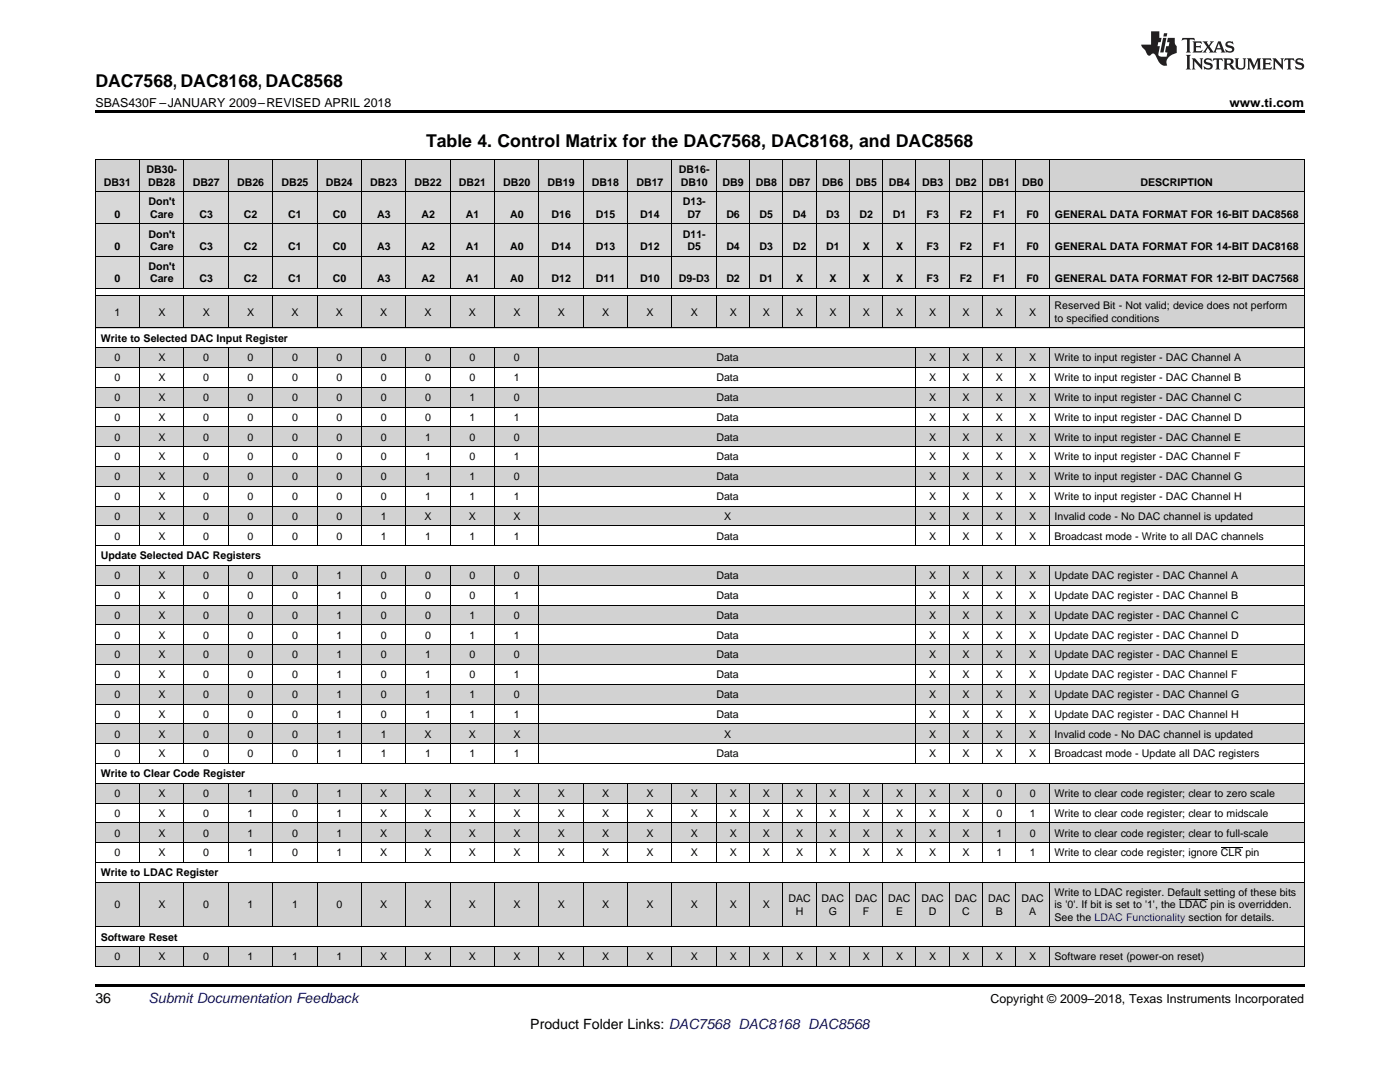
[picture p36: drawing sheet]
<svg xmlns="http://www.w3.org/2000/svg" width="279mm" height="216mm" viewBox="0 0 279 216" stroke-linecap="round" stroke-linejoin="round" font-family="sans-serif">
<defs><g id="words">
<g font-size="3.5">
<text x="19" y="17.3">DAC7568, DAC8168, DAC8568</text>
<text x="85" y="29.4">Table 4. Control Matrix for the DAC7568, DAC8168, and DAC8568</text>
</g>
<g font-size="2.8">
<text x="19" y="200.1">36</text>
<text x="105.8" y="205.4">Product Folder Links: DAC7568 DAC8168 DAC8568</text>
</g>
<text font-size="2.8" fill="#0000c8" x="29.6" y="200.1">Submit Documentation Feedback</text>
<g font-size="2.5">
<text x="19" y="21.4">SBAS430F –JANUARY 2009–REVISED APRIL 2018</text>
<text x="245.4" y="21.4">www.ti.com</text>
<text x="197.7" y="200.1">Copyright © 2009–2018, Texas Instruments Incorporated</text>
</g>
<g font-size="2.1">
<text x="29.2" y="34.6">DB30-</text>
<text x="135.5" y="34.6">DB16-</text>
<text x="20.7" y="37">DB31</text>
<text x="29.6" y="37">DB28</text>
<text x="29.7" y="41">Don't</text>
<text x="38.5" y="37">DB27</text>
<text x="47.3" y="37">DB26</text>
<text x="56.2" y="37">DB25</text>
<text x="65" y="37">DB24</text>
<text x="73.9" y="37">DB23</text>
<text x="82.7" y="37">DB22</text>
<text x="91.6" y="37">DB21</text>
<text x="100.4" y="37">DB20</text>
<text x="109.3" y="37">DB19</text>
<text x="118.1" y="37">DB18</text>
<text x="127" y="37">DB17</text>
<text x="135.9" y="37">DB10</text>
<text x="136.3" y="41">D13-</text>
<text x="144.2" y="37">DB9</text>
<text x="150.8" y="37">DB8</text>
<text x="157.5" y="37">DB7</text>
<text x="164.1" y="37">DB6</text>
<text x="170.8" y="37">DB5</text>
<text x="177.4" y="37">DB4</text>
<text x="184" y="37">DB3</text>
<text x="190.7" y="37">DB2</text>
<text x="197.3" y="37">DB1</text>
<text x="204" y="37">DB0</text>
<text x="227.6" y="37">DESCRIPTION</text>
<text x="22.9" y="43.5">0</text>
<text x="29.7" y="47.4">Don't</text>
<text x="30" y="43.5">Care</text>
<text x="39.8" y="43.5">C3</text>
<text x="48.7" y="43.5">C2</text>
<text x="57.5" y="43.5">C1</text>
<text x="66.4" y="43.5">C0</text>
<text x="75.2" y="43.5">A3</text>
<text x="84.1" y="43.5">A2</text>
<text x="93" y="43.5">A1</text>
<text x="101.8" y="43.5">A0</text>
<text x="110.1" y="43.5">D16</text>
<text x="118.9" y="43.5">D15</text>
<text x="127.8" y="43.5">D14</text>
<text x="136.3" y="47.4">D11-</text>
<text x="137.2" y="43.5">D7</text>
<text x="145" y="43.5">D6</text>
<text x="151.6" y="43.5">D5</text>
<text x="158.2" y="43.5">D4</text>
<text x="164.9" y="43.5">D3</text>
<text x="171.5" y="43.5">D2</text>
<text x="178.2" y="43.5">D1</text>
<text x="184.9" y="43.5">F3</text>
<text x="191.6" y="43.5">F2</text>
<text x="198.2" y="43.5">F1</text>
<text x="204.9" y="43.5">F0</text>
<text x="210.5" y="43.5">GENERAL DATA FORMAT FOR 16-BIT DAC8568</text>
<text x="22.9" y="49.9">0</text>
<text x="29.7" y="53.8">Don't</text>
<text x="30" y="49.9">Care</text>
<text x="39.8" y="49.9">C3</text>
<text x="48.7" y="49.9">C2</text>
<text x="57.5" y="49.9">C1</text>
<text x="66.4" y="49.9">C0</text>
<text x="75.2" y="49.9">A3</text>
<text x="84.1" y="49.9">A2</text>
<text x="93" y="49.9">A1</text>
<text x="101.8" y="49.9">A0</text>
<text x="110.1" y="49.9">D14</text>
<text x="118.9" y="49.9">D13</text>
<text x="127.8" y="49.9">D12</text>
<text x="137.2" y="49.9">D5</text>
<text x="145" y="49.9">D4</text>
<text x="151.6" y="49.9">D3</text>
<text x="158.2" y="49.9">D2</text>
<text x="164.9" y="49.9">D1</text>
<text x="172.2" y="49.9">X</text>
<text x="178.8" y="49.9">X</text>
<text x="184.9" y="49.9">F3</text>
<text x="191.6" y="49.9">F2</text>
<text x="198.2" y="49.9">F1</text>
<text x="204.9" y="49.9">F0</text>
<text x="210.5" y="49.9">GENERAL DATA FORMAT FOR 14-BIT DAC8168</text>
<text x="22.9" y="56.3">0</text>
<text x="30" y="56.3">Care</text>
<text x="39.8" y="56.3">C3</text>
<text x="48.7" y="56.3">C2</text>
<text x="57.5" y="56.3">C1</text>
<text x="66.4" y="56.3">C0</text>
<text x="75.2" y="56.3">A3</text>
<text x="84.1" y="56.3">A2</text>
<text x="93" y="56.3">A1</text>
<text x="101.8" y="56.3">A0</text>
<text x="110.1" y="56.3">D12</text>
<text x="118.9" y="56.3">D11</text>
<text x="127.8" y="56.3">D10</text>
<text x="135.5" y="56.3">D9-D3</text>
<text x="145" y="56.3">D2</text>
<text x="151.6" y="56.3">D1</text>
<text x="158.9" y="56.3">X</text>
<text x="165.5" y="56.3">X</text>
<text x="172.2" y="56.3">X</text>
<text x="178.8" y="56.3">X</text>
<text x="184.9" y="56.3">F3</text>
<text x="191.6" y="56.3">F2</text>
<text x="198.2" y="56.3">F1</text>
<text x="204.9" y="56.3">F0</text>
<text x="210.5" y="56.3">GENERAL DATA FORMAT FOR 12-BIT DAC7568</text>
<text x="22.9" y="63">1</text>
<text x="31.6" y="63">X</text>
<text x="40.5" y="63">X</text>
<text x="49.3" y="63">X</text>
<text x="58.2" y="63">X</text>
<text x="67" y="63">X</text>
<text x="75.9" y="63">X</text>
<text x="84.7" y="63">X</text>
<text x="93.6" y="63">X</text>
<text x="102.4" y="63">X</text>
<text x="111.3" y="63">X</text>
<text x="120.2" y="63">X</text>
<text x="129" y="63">X</text>
<text x="137.9" y="63">X</text>
<text x="145.6" y="63">X</text>
<text x="152.3" y="63">X</text>
<text x="158.9" y="63">X</text>
<text x="165.5" y="63">X</text>
<text x="172.2" y="63">X</text>
<text x="178.8" y="63">X</text>
<text x="185.5" y="63">X</text>
<text x="192.1" y="63">X</text>
<text x="198.8" y="63">X</text>
<text x="205.4" y="63">X</text>
<text x="210.5" y="61.7">Reserved Bit - Not valid; device does not perform</text>
<text x="210.5" y="64.2">to specified conditions</text>
<text x="20.1" y="68.2">Write to Selected DAC Input Register</text>
<text x="22.9" y="72.1">0</text>
<text x="22.9" y="76.1">0</text>
<text x="31.6" y="72.1">X</text>
<text x="31.6" y="76.1">X</text>
<text x="40.6" y="72.1">0</text>
<text x="40.6" y="76.1">0</text>
<text x="49.4" y="72.1">0</text>
<text x="49.4" y="76.1">0</text>
<text x="58.3" y="72.1">0</text>
<text x="58.3" y="76.1">0</text>
<text x="67.1" y="72.1">0</text>
<text x="67.1" y="76.1">0</text>
<text x="76" y="72.1">0</text>
<text x="76" y="76.1">0</text>
<text x="84.8" y="72.1">0</text>
<text x="84.8" y="76.1">0</text>
<text x="93.7" y="72.1">0</text>
<text x="93.7" y="76.1">0</text>
<text x="102.6" y="72.1">0</text>
<text x="102.6" y="76.1">1</text>
<text x="143" y="72.1">Data</text>
<text x="143" y="76.1">Data</text>
<text x="185.5" y="72.1">X</text>
<text x="185.5" y="76.1">X</text>
<text x="192.1" y="72.1">X</text>
<text x="192.1" y="76.1">X</text>
<text x="198.8" y="72.1">X</text>
<text x="198.8" y="76.1">X</text>
<text x="205.4" y="72.1">X</text>
<text x="205.4" y="76.1">X</text>
<text x="210.5" y="72.1">Write to input register - DAC Channel A</text>
<text x="210.5" y="76.1">Write to input register - DAC Channel B</text>
<text x="22.9" y="80">0</text>
<text x="22.9" y="84">0</text>
<text x="31.6" y="80">X</text>
<text x="31.6" y="84">X</text>
<text x="40.6" y="80">0</text>
<text x="40.6" y="84">0</text>
<text x="49.4" y="80">0</text>
<text x="49.4" y="84">0</text>
<text x="58.3" y="80">0</text>
<text x="58.3" y="84">0</text>
<text x="67.1" y="80">0</text>
<text x="67.1" y="84">0</text>
<text x="76" y="80">0</text>
<text x="76" y="84">0</text>
<text x="84.8" y="80">0</text>
<text x="84.8" y="84">0</text>
<text x="93.7" y="80">1</text>
<text x="93.7" y="84">1</text>
<text x="102.6" y="80">0</text>
<text x="102.6" y="84">1</text>
<text x="143" y="80">Data</text>
<text x="143" y="84">Data</text>
<text x="185.5" y="80">X</text>
<text x="185.5" y="84">X</text>
<text x="192.1" y="80">X</text>
<text x="192.1" y="84">X</text>
<text x="198.8" y="80">X</text>
<text x="198.8" y="84">X</text>
<text x="205.4" y="80">X</text>
<text x="205.4" y="84">X</text>
<text x="210.5" y="80">Write to input register - DAC Channel C</text>
<text x="210.5" y="84">Write to input register - DAC Channel D</text>
<text x="22.9" y="87.9">0</text>
<text x="31.6" y="87.9">X</text>
<text x="40.6" y="87.9">0</text>
<text x="49.4" y="87.9">0</text>
<text x="58.3" y="87.9">0</text>
<text x="67.1" y="87.9">0</text>
<text x="76" y="87.9">0</text>
<text x="84.8" y="87.9">1</text>
<text x="93.7" y="87.9">0</text>
<text x="102.6" y="87.9">0</text>
<text x="143" y="87.9">Data</text>
<text x="185.5" y="87.9">X</text>
<text x="192.1" y="87.9">X</text>
<text x="198.8" y="87.9">X</text>
<text x="205.4" y="87.9">X</text>
<text x="210.5" y="87.9">Write to input register - DAC Channel E</text>
<text x="22.9" y="91.9">0</text>
<text x="22.9" y="95.8">0</text>
<text x="31.6" y="91.9">X</text>
<text x="31.6" y="95.8">X</text>
<text x="40.6" y="91.9">0</text>
<text x="40.6" y="95.8">0</text>
<text x="49.4" y="91.9">0</text>
<text x="49.4" y="95.8">0</text>
<text x="58.3" y="91.9">0</text>
<text x="58.3" y="95.8">0</text>
<text x="67.1" y="91.9">0</text>
<text x="67.1" y="95.8">0</text>
<text x="76" y="91.9">0</text>
<text x="76" y="95.8">0</text>
<text x="84.8" y="91.9">1</text>
<text x="84.8" y="95.8">1</text>
<text x="93.7" y="91.9">0</text>
<text x="93.7" y="95.8">1</text>
<text x="102.6" y="91.9">1</text>
<text x="102.6" y="95.8">0</text>
<text x="143" y="91.9">Data</text>
<text x="143" y="95.8">Data</text>
<text x="185.5" y="91.9">X</text>
<text x="185.5" y="95.8">X</text>
<text x="192.1" y="91.9">X</text>
<text x="192.1" y="95.8">X</text>
<text x="198.8" y="91.9">X</text>
<text x="198.8" y="95.8">X</text>
<text x="205.4" y="91.9">X</text>
<text x="205.4" y="95.8">X</text>
<text x="210.5" y="91.9">Write to input register - DAC Channel F</text>
<text x="210.5" y="95.8">Write to input register - DAC Channel G</text>
<text x="22.9" y="99.8">0</text>
<text x="31.6" y="99.8">X</text>
<text x="40.6" y="99.8">0</text>
<text x="49.4" y="99.8">0</text>
<text x="58.3" y="99.8">0</text>
<text x="67.1" y="99.8">0</text>
<text x="76" y="99.8">0</text>
<text x="84.8" y="99.8">1</text>
<text x="93.7" y="99.8">1</text>
<text x="102.6" y="99.8">1</text>
<text x="143" y="99.8">Data</text>
<text x="185.5" y="99.8">X</text>
<text x="192.1" y="99.8">X</text>
<text x="198.8" y="99.8">X</text>
<text x="205.4" y="99.8">X</text>
<text x="210.5" y="99.8">Write to input register - DAC Channel H</text>
<text x="22.9" y="103.7">0</text>
<text x="22.9" y="107.7">0</text>
<text x="31.6" y="103.7">X</text>
<text x="31.6" y="107.7">X</text>
<text x="40.6" y="103.7">0</text>
<text x="40.6" y="107.7">0</text>
<text x="49.4" y="103.7">0</text>
<text x="49.4" y="107.7">0</text>
<text x="58.3" y="103.7">0</text>
<text x="58.3" y="107.7">0</text>
<text x="67.1" y="103.7">0</text>
<text x="67.1" y="107.7">0</text>
<text x="76" y="103.7">1</text>
<text x="76" y="107.7">1</text>
<text x="84.7" y="103.7">X</text>
<text x="84.8" y="107.7">1</text>
<text x="93.6" y="103.7">X</text>
<text x="93.7" y="107.7">1</text>
<text x="102.4" y="103.7">X</text>
<text x="102.6" y="107.7">1</text>
<text x="143" y="107.7">Data</text>
<text x="144.5" y="103.7">X</text>
<text x="185.5" y="103.7">X</text>
<text x="185.5" y="107.7">X</text>
<text x="192.1" y="103.7">X</text>
<text x="192.1" y="107.7">X</text>
<text x="198.8" y="103.7">X</text>
<text x="198.8" y="107.7">X</text>
<text x="205.4" y="103.7">X</text>
<text x="205.4" y="107.7">X</text>
<text x="210.5" y="103.7">Invalid code - No DAC channel is updated</text>
<text x="210.5" y="107.7">Broadcast mode - Write to all DAC channels</text>
<text x="20.1" y="111.6">Update Selected DAC Registers</text>
<text x="22.9" y="115.6">0</text>
<text x="22.9" y="119.5">0</text>
<text x="31.6" y="115.6">X</text>
<text x="31.6" y="119.5">X</text>
<text x="40.6" y="115.6">0</text>
<text x="40.6" y="119.5">0</text>
<text x="49.4" y="115.6">0</text>
<text x="49.4" y="119.5">0</text>
<text x="58.3" y="115.6">0</text>
<text x="58.3" y="119.5">0</text>
<text x="67.1" y="115.6">1</text>
<text x="67.1" y="119.5">1</text>
<text x="76" y="115.6">0</text>
<text x="76" y="119.5">0</text>
<text x="84.8" y="115.6">0</text>
<text x="84.8" y="119.5">0</text>
<text x="93.7" y="115.6">0</text>
<text x="93.7" y="119.5">0</text>
<text x="102.6" y="115.6">0</text>
<text x="102.6" y="119.5">1</text>
<text x="143" y="115.6">Data</text>
<text x="143" y="119.5">Data</text>
<text x="185.5" y="115.6">X</text>
<text x="185.5" y="119.5">X</text>
<text x="192.1" y="115.6">X</text>
<text x="192.1" y="119.5">X</text>
<text x="198.8" y="115.6">X</text>
<text x="198.8" y="119.5">X</text>
<text x="205.4" y="115.6">X</text>
<text x="205.4" y="119.5">X</text>
<text x="210.5" y="115.6">Update DAC register - DAC Channel A</text>
<text x="210.5" y="119.5">Update DAC register - DAC Channel B</text>
<text x="22.9" y="123.5">0</text>
<text x="31.6" y="123.5">X</text>
<text x="40.6" y="123.5">0</text>
<text x="49.4" y="123.5">0</text>
<text x="58.3" y="123.5">0</text>
<text x="67.1" y="123.5">1</text>
<text x="76" y="123.5">0</text>
<text x="84.8" y="123.5">0</text>
<text x="93.7" y="123.5">1</text>
<text x="102.6" y="123.5">0</text>
<text x="143" y="123.5">Data</text>
<text x="185.5" y="123.5">X</text>
<text x="192.1" y="123.5">X</text>
<text x="198.8" y="123.5">X</text>
<text x="205.4" y="123.5">X</text>
<text x="210.5" y="123.5">Update DAC register - DAC Channel C</text>
<text x="22.9" y="127.4">0</text>
<text x="22.9" y="131.4">0</text>
<text x="31.6" y="127.4">X</text>
<text x="31.6" y="131.4">X</text>
<text x="40.6" y="127.4">0</text>
<text x="40.6" y="131.4">0</text>
<text x="49.4" y="127.4">0</text>
<text x="49.4" y="131.4">0</text>
<text x="58.3" y="127.4">0</text>
<text x="58.3" y="131.4">0</text>
<text x="67.1" y="127.4">1</text>
<text x="67.1" y="131.4">1</text>
<text x="76" y="127.4">0</text>
<text x="76" y="131.4">0</text>
<text x="84.8" y="127.4">0</text>
<text x="84.8" y="131.4">1</text>
<text x="93.7" y="127.4">1</text>
<text x="93.7" y="131.4">0</text>
<text x="102.6" y="127.4">1</text>
<text x="102.6" y="131.4">0</text>
<text x="143" y="127.4">Data</text>
<text x="143" y="131.4">Data</text>
<text x="185.5" y="127.4">X</text>
<text x="185.5" y="131.4">X</text>
<text x="192.1" y="127.4">X</text>
<text x="192.1" y="131.4">X</text>
<text x="198.8" y="127.4">X</text>
<text x="198.8" y="131.4">X</text>
<text x="205.4" y="127.4">X</text>
<text x="205.4" y="131.4">X</text>
<text x="210.5" y="127.4">Update DAC register - DAC Channel D</text>
<text x="210.5" y="131.4">Update DAC register - DAC Channel E</text>
<text x="22.9" y="135.3">0</text>
<text x="31.6" y="135.3">X</text>
<text x="40.6" y="135.3">0</text>
<text x="49.4" y="135.3">0</text>
<text x="58.3" y="135.3">0</text>
<text x="67.1" y="135.3">1</text>
<text x="76" y="135.3">0</text>
<text x="84.8" y="135.3">1</text>
<text x="93.7" y="135.3">0</text>
<text x="102.6" y="135.3">1</text>
<text x="143" y="135.3">Data</text>
<text x="185.5" y="135.3">X</text>
<text x="192.1" y="135.3">X</text>
<text x="198.8" y="135.3">X</text>
<text x="205.4" y="135.3">X</text>
<text x="210.5" y="135.3">Update DAC register - DAC Channel F</text>
<text x="22.9" y="139.3">0</text>
<text x="22.9" y="143.2">0</text>
<text x="31.6" y="139.3">X</text>
<text x="31.6" y="143.2">X</text>
<text x="40.6" y="139.3">0</text>
<text x="40.6" y="143.2">0</text>
<text x="49.4" y="139.3">0</text>
<text x="49.4" y="143.2">0</text>
<text x="58.3" y="139.3">0</text>
<text x="58.3" y="143.2">0</text>
<text x="67.1" y="139.3">1</text>
<text x="67.1" y="143.2">1</text>
<text x="76" y="139.3">0</text>
<text x="76" y="143.2">0</text>
<text x="84.8" y="139.3">1</text>
<text x="84.8" y="143.2">1</text>
<text x="93.7" y="139.3">1</text>
<text x="93.7" y="143.2">1</text>
<text x="102.6" y="139.3">0</text>
<text x="102.6" y="143.2">1</text>
<text x="143" y="139.3">Data</text>
<text x="143" y="143.2">Data</text>
<text x="185.5" y="139.3">X</text>
<text x="185.5" y="143.2">X</text>
<text x="192.1" y="139.3">X</text>
<text x="192.1" y="143.2">X</text>
<text x="198.8" y="139.3">X</text>
<text x="198.8" y="143.2">X</text>
<text x="205.4" y="139.3">X</text>
<text x="205.4" y="143.2">X</text>
<text x="210.5" y="139.3">Update DAC register - DAC Channel G</text>
<text x="210.5" y="143.2">Update DAC register - DAC Channel H</text>
<text x="22.9" y="147.2">0</text>
<text x="31.6" y="147.2">X</text>
<text x="40.6" y="147.2">0</text>
<text x="49.4" y="147.2">0</text>
<text x="58.3" y="147.2">0</text>
<text x="67.1" y="147.2">1</text>
<text x="76" y="147.2">1</text>
<text x="84.7" y="147.2">X</text>
<text x="93.6" y="147.2">X</text>
<text x="102.4" y="147.2">X</text>
<text x="144.5" y="147.2">X</text>
<text x="185.5" y="147.2">X</text>
<text x="192.1" y="147.2">X</text>
<text x="198.8" y="147.2">X</text>
<text x="205.4" y="147.2">X</text>
<text x="210.5" y="147.2">Invalid code - No DAC channel is updated</text>
<text x="20.1" y="155.1">Write to Clear Code Register</text>
<text x="22.9" y="151.1">0</text>
<text x="31.6" y="151.1">X</text>
<text x="40.6" y="151.1">0</text>
<text x="49.4" y="151.1">0</text>
<text x="58.3" y="151.1">0</text>
<text x="67.1" y="151.1">1</text>
<text x="76" y="151.1">1</text>
<text x="84.8" y="151.1">1</text>
<text x="93.7" y="151.1">1</text>
<text x="102.6" y="151.1">1</text>
<text x="143" y="151.1">Data</text>
<text x="185.5" y="151.1">X</text>
<text x="192.1" y="151.1">X</text>
<text x="198.8" y="151.1">X</text>
<text x="205.4" y="151.1">X</text>
<text x="210.5" y="151.1">Broadcast mode - Update all DAC registers</text>
<text x="22.9" y="159">0</text>
<text x="31.6" y="159">X</text>
<text x="40.6" y="159">0</text>
<text x="49.4" y="159">1</text>
<text x="58.3" y="159">0</text>
<text x="67.1" y="159">1</text>
<text x="75.9" y="159">X</text>
<text x="84.7" y="159">X</text>
<text x="93.6" y="159">X</text>
<text x="102.4" y="159">X</text>
<text x="111.3" y="159">X</text>
<text x="120.2" y="159">X</text>
<text x="129" y="159">X</text>
<text x="137.9" y="159">X</text>
<text x="145.6" y="159">X</text>
<text x="152.3" y="159">X</text>
<text x="158.9" y="159">X</text>
<text x="165.5" y="159">X</text>
<text x="172.2" y="159">X</text>
<text x="178.8" y="159">X</text>
<text x="185.5" y="159">X</text>
<text x="192.1" y="159">X</text>
<text x="198.9" y="159">0</text>
<text x="205.5" y="159">0</text>
<text x="210.5" y="159">Write to clear code register; clear to zero scale</text>
<text x="22.9" y="163">0</text>
<text x="22.9" y="166.9">0</text>
<text x="31.6" y="163">X</text>
<text x="31.6" y="166.9">X</text>
<text x="40.6" y="163">0</text>
<text x="40.6" y="166.9">0</text>
<text x="49.4" y="163">1</text>
<text x="49.4" y="166.9">1</text>
<text x="58.3" y="163">0</text>
<text x="58.3" y="166.9">0</text>
<text x="67.1" y="163">1</text>
<text x="67.1" y="166.9">1</text>
<text x="75.9" y="163">X</text>
<text x="75.9" y="166.9">X</text>
<text x="84.7" y="163">X</text>
<text x="84.7" y="166.9">X</text>
<text x="93.6" y="163">X</text>
<text x="93.6" y="166.9">X</text>
<text x="102.4" y="163">X</text>
<text x="102.4" y="166.9">X</text>
<text x="111.3" y="163">X</text>
<text x="111.3" y="166.9">X</text>
<text x="120.2" y="163">X</text>
<text x="120.2" y="166.9">X</text>
<text x="129" y="163">X</text>
<text x="129" y="166.9">X</text>
<text x="137.9" y="163">X</text>
<text x="137.9" y="166.9">X</text>
<text x="145.6" y="163">X</text>
<text x="145.6" y="166.9">X</text>
<text x="152.3" y="163">X</text>
<text x="152.3" y="166.9">X</text>
<text x="158.9" y="163">X</text>
<text x="158.9" y="166.9">X</text>
<text x="165.5" y="163">X</text>
<text x="165.5" y="166.9">X</text>
<text x="172.2" y="163">X</text>
<text x="172.2" y="166.9">X</text>
<text x="178.8" y="163">X</text>
<text x="178.8" y="166.9">X</text>
<text x="185.5" y="163">X</text>
<text x="185.5" y="166.9">X</text>
<text x="192.1" y="163">X</text>
<text x="192.1" y="166.9">X</text>
<text x="198.9" y="163">0</text>
<text x="198.9" y="166.9">1</text>
<text x="205.5" y="163">1</text>
<text x="205.5" y="166.9">0</text>
<text x="210.5" y="163">Write to clear code register; clear to midscale</text>
<text x="210.5" y="166.9">Write to clear code register; clear to full-scale</text>
<text x="22.9" y="170.9">0</text>
<text x="31.6" y="170.9">X</text>
<text x="40.6" y="170.9">0</text>
<text x="49.4" y="170.9">1</text>
<text x="58.3" y="170.9">0</text>
<text x="67.1" y="170.9">1</text>
<text x="75.9" y="170.9">X</text>
<text x="84.7" y="170.9">X</text>
<text x="93.6" y="170.9">X</text>
<text x="102.4" y="170.9">X</text>
<text x="111.3" y="170.9">X</text>
<text x="120.2" y="170.9">X</text>
<text x="129" y="170.9">X</text>
<text x="137.9" y="170.9">X</text>
<text x="145.6" y="170.9">X</text>
<text x="152.3" y="170.9">X</text>
<text x="158.9" y="170.9">X</text>
<text x="165.5" y="170.9">X</text>
<text x="172.2" y="170.9">X</text>
<text x="178.8" y="170.9">X</text>
<text x="185.5" y="170.9">X</text>
<text x="192.1" y="170.9">X</text>
<text x="198.9" y="170.9">1</text>
<text x="205.5" y="170.9">1</text>
<text x="210.5" y="170.9">Write to clear code register; ignore CLR pin</text>
<text x="20.1" y="174.8">Write to LDAC Register</text>
<text x="210.5" y="178.8">Write to LDAC register. Default setting of these bits</text>
<text x="22.9" y="181.3">0</text>
<text x="31.6" y="181.3">X</text>
<text x="40.6" y="181.3">0</text>
<text x="49.4" y="181.3">1</text>
<text x="58.3" y="181.3">1</text>
<text x="67.1" y="181.3">0</text>
<text x="75.9" y="181.3">X</text>
<text x="84.7" y="181.3">X</text>
<text x="93.6" y="181.3">X</text>
<text x="102.4" y="181.3">X</text>
<text x="111.3" y="181.3">X</text>
<text x="120.2" y="181.3">X</text>
<text x="129" y="181.3">X</text>
<text x="137.9" y="181.3">X</text>
<text x="145.6" y="181.3">X</text>
<text x="152.3" y="181.3">X</text>
<text x="157.3" y="180">DAC</text>
<text x="158.8" y="182.5">H</text>
<text x="164" y="180">DAC</text>
<text x="165.4" y="182.5">G</text>
<text x="170.6" y="180">DAC</text>
<text x="172.2" y="182.5">F</text>
<text x="177.3" y="180">DAC</text>
<text x="178.8" y="182.5">E</text>
<text x="183.9" y="180">DAC</text>
<text x="185.4" y="182.5">D</text>
<text x="190.5" y="180">DAC</text>
<text x="192" y="182.5">C</text>
<text x="197.2" y="180">DAC</text>
<text x="198.8" y="182.5">B</text>
<text x="203.8" y="180">DAC</text>
<text x="205.4" y="182.5">A</text>
<text x="210.5" y="181.3">is '0'. If bit is set to '1', the LDAC pin is overridden.</text>
<text x="210.5" y="183.7">See the LDAC Functionality section for details.</text>
<text x="20.1" y="187.7">Software Reset</text>
<text x="22.9" y="191.6">0</text>
<text x="31.6" y="191.6">X</text>
<text x="40.6" y="191.6">0</text>
<text x="49.4" y="191.6">1</text>
<text x="58.3" y="191.6">1</text>
<text x="67.1" y="191.6">1</text>
<text x="75.9" y="191.6">X</text>
<text x="84.7" y="191.6">X</text>
<text x="93.6" y="191.6">X</text>
<text x="102.4" y="191.6">X</text>
<text x="111.3" y="191.6">X</text>
<text x="120.2" y="191.6">X</text>
<text x="129" y="191.6">X</text>
<text x="137.9" y="191.6">X</text>
<text x="145.6" y="191.6">X</text>
<text x="152.3" y="191.6">X</text>
<text x="158.9" y="191.6">X</text>
<text x="165.5" y="191.6">X</text>
<text x="172.2" y="191.6">X</text>
<text x="178.8" y="191.6">X</text>
<text x="185.5" y="191.6">X</text>
<text x="192.1" y="191.6">X</text>
<text x="198.8" y="191.6">X</text>
<text x="205.4" y="191.6">X</text>
<text x="210.5" y="191.6">Software reset (power-on reset)</text>
</g>
</g></defs>
<g fill="#d2d2d2">
<path d="M19 188.9h8.9v4h-8.9z"/>
<path d="M27.9 188.9h8.9v4h-8.9z"/>
<path d="M36.8 188.9h8.8v4h-8.8z"/>
<path d="M45.6 188.9h8.9v4h-8.9z"/>
<path d="M54.5 188.9h8.8v4h-8.8z"/>
<path d="M63.3 188.9h8.9v4h-8.9z"/>
<path d="M72.2 188.9h8.8v4h-8.8z"/>
<path d="M81 188.9h8.9v4h-8.9z"/>
<path d="M89.9 188.9h8.8v4h-8.8z"/>
<path d="M98.7 188.9h8.9v4h-8.9z"/>
<path d="M107.6 188.9h8.9v4h-8.9z"/>
<path d="M116.5 188.9h8.8v4h-8.8z"/>
<path d="M125.3 188.9h8.9v4h-8.9z"/>
<path d="M134.2 188.9h8.8v4h-8.8z"/>
<path d="M143 188.9h6.6v4h-6.6z"/>
<path d="M149.6 188.9h6.7v4h-6.7z"/>
<path d="M156.3 188.9h6.6v4h-6.6z"/>
<path d="M162.9 188.9h6.7v4h-6.7z"/>
<path d="M169.6 188.9h6.6v4h-6.6z"/>
<path d="M176.2 188.9h6.6v4h-6.6z"/>
<path d="M182.8 188.9h6.7v4h-6.7z"/>
<path d="M189.5 188.9h6.6v4h-6.6z"/>
<path d="M196.1 188.9h6.7v4h-6.7z"/>
<path d="M202.8 188.9h6.6v4h-6.6z"/>
<path d="M209.4 188.9h50.9v4h-50.9z"/>
<path d="M19 176.1h8.9v8.9h-8.9z"/>
<path d="M27.9 176.1h8.9v8.9h-8.9z"/>
<path d="M36.8 176.1h8.8v8.9h-8.8z"/>
<path d="M45.6 176.1h8.9v8.9h-8.9z"/>
<path d="M54.5 176.1h8.8v8.9h-8.8z"/>
<path d="M63.3 176.1h8.9v8.9h-8.9z"/>
<path d="M72.2 176.1h8.8v8.9h-8.8z"/>
<path d="M81 176.1h8.9v8.9h-8.9z"/>
<path d="M89.9 176.1h8.8v8.9h-8.8z"/>
<path d="M98.7 176.1h8.9v8.9h-8.9z"/>
<path d="M107.6 176.1h8.9v8.9h-8.9z"/>
<path d="M116.5 176.1h8.8v8.9h-8.8z"/>
<path d="M125.3 176.1h8.9v8.9h-8.9z"/>
<path d="M134.2 176.1h8.8v8.9h-8.8z"/>
<path d="M143 176.1h6.6v8.9h-6.6z"/>
<path d="M149.6 176.1h6.7v8.9h-6.7z"/>
<path d="M156.3 176.1h6.6v8.9h-6.6z"/>
<path d="M162.9 176.1h6.7v8.9h-6.7z"/>
<path d="M169.6 176.1h6.6v8.9h-6.6z"/>
<path d="M176.2 176.1h6.6v8.9h-6.6z"/>
<path d="M182.8 176.1h6.7v8.9h-6.7z"/>
<path d="M189.5 176.1h6.6v8.9h-6.6z"/>
<path d="M196.1 176.1h6.7v8.9h-6.7z"/>
<path d="M202.8 176.1h6.6v8.9h-6.6z"/>
<path d="M209.4 176.1h50.9v8.9h-50.9z"/>
<path d="M19 164.3h8.9v3.9h-8.9z"/>
<path d="M27.9 164.3h8.9v3.9h-8.9z"/>
<path d="M36.8 164.3h8.8v3.9h-8.8z"/>
<path d="M45.6 164.3h8.9v3.9h-8.9z"/>
<path d="M54.5 164.3h8.8v3.9h-8.8z"/>
<path d="M63.3 164.3h8.9v3.9h-8.9z"/>
<path d="M72.2 164.3h8.8v3.9h-8.8z"/>
<path d="M81 164.3h8.9v3.9h-8.9z"/>
<path d="M89.9 164.3h8.8v3.9h-8.8z"/>
<path d="M98.7 164.3h8.9v3.9h-8.9z"/>
<path d="M107.6 164.3h8.9v3.9h-8.9z"/>
<path d="M116.5 164.3h8.8v3.9h-8.8z"/>
<path d="M125.3 164.3h8.9v3.9h-8.9z"/>
<path d="M134.2 164.3h8.8v3.9h-8.8z"/>
<path d="M143 164.3h6.6v3.9h-6.6z"/>
<path d="M149.6 164.3h6.7v3.9h-6.7z"/>
<path d="M156.3 164.3h6.6v3.9h-6.6z"/>
<path d="M162.9 164.3h6.7v3.9h-6.7z"/>
<path d="M169.6 164.3h6.6v3.9h-6.6z"/>
<path d="M176.2 164.3h6.6v3.9h-6.6z"/>
<path d="M182.8 164.3h6.7v3.9h-6.7z"/>
<path d="M189.5 164.3h6.6v3.9h-6.6z"/>
<path d="M196.1 164.3h6.7v3.9h-6.7z"/>
<path d="M202.8 164.3h6.6v3.9h-6.6z"/>
<path d="M209.4 164.3h50.9v3.9h-50.9z"/>
<path d="M19 156.4h8.9v3.9h-8.9z"/>
<path d="M27.9 156.4h8.9v3.9h-8.9z"/>
<path d="M36.8 156.4h8.8v3.9h-8.8z"/>
<path d="M45.6 156.4h8.9v3.9h-8.9z"/>
<path d="M54.5 156.4h8.8v3.9h-8.8z"/>
<path d="M63.3 156.4h8.9v3.9h-8.9z"/>
<path d="M72.2 156.4h8.8v3.9h-8.8z"/>
<path d="M81 156.4h8.9v3.9h-8.9z"/>
<path d="M89.9 156.4h8.8v3.9h-8.8z"/>
<path d="M98.7 156.4h8.9v3.9h-8.9z"/>
<path d="M107.6 156.4h8.9v3.9h-8.9z"/>
<path d="M116.5 156.4h8.8v3.9h-8.8z"/>
<path d="M125.3 156.4h8.9v3.9h-8.9z"/>
<path d="M134.2 156.4h8.8v3.9h-8.8z"/>
<path d="M143 156.4h6.6v3.9h-6.6z"/>
<path d="M149.6 156.4h6.7v3.9h-6.7z"/>
<path d="M156.3 156.4h6.6v3.9h-6.6z"/>
<path d="M162.9 156.4h6.7v3.9h-6.7z"/>
<path d="M169.6 156.4h6.6v3.9h-6.6z"/>
<path d="M176.2 156.4h6.6v3.9h-6.6z"/>
<path d="M182.8 156.4h6.7v3.9h-6.7z"/>
<path d="M189.5 156.4h6.6v3.9h-6.6z"/>
<path d="M196.1 156.4h6.7v3.9h-6.7z"/>
<path d="M202.8 156.4h6.6v3.9h-6.6z"/>
<path d="M209.4 156.4h50.9v3.9h-50.9z"/>
<path d="M19 144.5h8.9v3.9h-8.9z"/>
<path d="M27.9 144.5h8.9v3.9h-8.9z"/>
<path d="M36.8 144.5h8.8v3.9h-8.8z"/>
<path d="M45.6 144.5h8.9v3.9h-8.9z"/>
<path d="M54.5 144.5h8.8v3.9h-8.8z"/>
<path d="M63.3 144.5h8.9v3.9h-8.9z"/>
<path d="M72.2 144.5h8.8v3.9h-8.8z"/>
<path d="M81 144.5h8.9v3.9h-8.9z"/>
<path d="M89.9 144.5h8.8v3.9h-8.8z"/>
<path d="M98.7 144.5h8.9v3.9h-8.9z"/>
<path d="M107.6 144.5h8.9v3.9h-8.9z"/>
<path d="M116.5 144.5h8.8v3.9h-8.8z"/>
<path d="M125.3 144.5h8.9v3.9h-8.9z"/>
<path d="M134.2 144.5h8.8v3.9h-8.8z"/>
<path d="M143 144.5h6.6v3.9h-6.6z"/>
<path d="M149.6 144.5h6.7v3.9h-6.7z"/>
<path d="M156.3 144.5h6.6v3.9h-6.6z"/>
<path d="M162.9 144.5h6.7v3.9h-6.7z"/>
<path d="M169.6 144.5h6.6v3.9h-6.6z"/>
<path d="M176.2 144.5h6.6v3.9h-6.6z"/>
<path d="M182.8 144.5h6.7v3.9h-6.7z"/>
<path d="M189.5 144.5h6.6v3.9h-6.6z"/>
<path d="M196.1 144.5h6.7v3.9h-6.7z"/>
<path d="M202.8 144.5h6.6v3.9h-6.6z"/>
<path d="M209.4 144.5h50.9v3.9h-50.9z"/>
<path d="M19 136.6h8.9v3.9h-8.9z"/>
<path d="M27.9 136.6h8.9v3.9h-8.9z"/>
<path d="M36.8 136.6h8.8v3.9h-8.8z"/>
<path d="M45.6 136.6h8.9v3.9h-8.9z"/>
<path d="M54.5 136.6h8.8v3.9h-8.8z"/>
<path d="M63.3 136.6h8.9v3.9h-8.9z"/>
<path d="M72.2 136.6h8.8v3.9h-8.8z"/>
<path d="M81 136.6h8.9v3.9h-8.9z"/>
<path d="M89.9 136.6h8.8v3.9h-8.8z"/>
<path d="M98.7 136.6h8.9v3.9h-8.9z"/>
<path d="M107.6 136.6h8.9v3.9h-8.9z"/>
<path d="M116.5 136.6h8.8v3.9h-8.8z"/>
<path d="M125.3 136.6h8.9v3.9h-8.9z"/>
<path d="M134.2 136.6h8.8v3.9h-8.8z"/>
<path d="M143 136.6h6.6v3.9h-6.6z"/>
<path d="M149.6 136.6h6.7v3.9h-6.7z"/>
<path d="M156.3 136.6h6.6v3.9h-6.6z"/>
<path d="M162.9 136.6h6.7v3.9h-6.7z"/>
<path d="M169.6 136.6h6.6v3.9h-6.6z"/>
<path d="M176.2 136.6h6.6v3.9h-6.6z"/>
<path d="M182.8 136.6h6.7v3.9h-6.7z"/>
<path d="M189.5 136.6h6.6v3.9h-6.6z"/>
<path d="M196.1 136.6h6.7v3.9h-6.7z"/>
<path d="M202.8 136.6h6.6v3.9h-6.6z"/>
<path d="M209.4 136.6h50.9v3.9h-50.9z"/>
<path d="M19 128.7h8.9v3.9h-8.9z"/>
<path d="M27.9 128.7h8.9v3.9h-8.9z"/>
<path d="M36.8 128.7h8.8v3.9h-8.8z"/>
<path d="M45.6 128.7h8.9v3.9h-8.9z"/>
<path d="M54.5 128.7h8.8v3.9h-8.8z"/>
<path d="M63.3 128.7h8.9v3.9h-8.9z"/>
<path d="M72.2 128.7h8.8v3.9h-8.8z"/>
<path d="M81 128.7h8.9v3.9h-8.9z"/>
<path d="M89.9 128.7h8.8v3.9h-8.8z"/>
<path d="M98.7 128.7h8.9v3.9h-8.9z"/>
<path d="M107.6 128.7h8.9v3.9h-8.9z"/>
<path d="M116.5 128.7h8.8v3.9h-8.8z"/>
<path d="M125.3 128.7h8.9v3.9h-8.9z"/>
<path d="M134.2 128.7h8.8v3.9h-8.8z"/>
<path d="M143 128.7h6.6v3.9h-6.6z"/>
<path d="M149.6 128.7h6.7v3.9h-6.7z"/>
<path d="M156.3 128.7h6.6v3.9h-6.6z"/>
<path d="M162.9 128.7h6.7v3.9h-6.7z"/>
<path d="M169.6 128.7h6.6v3.9h-6.6z"/>
<path d="M176.2 128.7h6.6v3.9h-6.6z"/>
<path d="M182.8 128.7h6.7v3.9h-6.7z"/>
<path d="M189.5 128.7h6.6v3.9h-6.6z"/>
<path d="M196.1 128.7h6.7v3.9h-6.7z"/>
<path d="M202.8 128.7h6.6v3.9h-6.6z"/>
<path d="M209.4 128.7h50.9v3.9h-50.9z"/>
<path d="M19 120.8h8.9v3.9h-8.9z"/>
<path d="M27.9 120.8h8.9v3.9h-8.9z"/>
<path d="M36.8 120.8h8.8v3.9h-8.8z"/>
<path d="M45.6 120.8h8.9v3.9h-8.9z"/>
<path d="M54.5 120.8h8.8v3.9h-8.8z"/>
<path d="M63.3 120.8h8.9v3.9h-8.9z"/>
<path d="M72.2 120.8h8.8v3.9h-8.8z"/>
<path d="M81 120.8h8.9v3.9h-8.9z"/>
<path d="M89.9 120.8h8.8v3.9h-8.8z"/>
<path d="M98.7 120.8h8.9v3.9h-8.9z"/>
<path d="M107.6 120.8h8.9v3.9h-8.9z"/>
<path d="M116.5 120.8h8.8v3.9h-8.8z"/>
<path d="M125.3 120.8h8.9v3.9h-8.9z"/>
<path d="M134.2 120.8h8.8v3.9h-8.8z"/>
<path d="M143 120.8h6.6v3.9h-6.6z"/>
<path d="M149.6 120.8h6.7v3.9h-6.7z"/>
<path d="M156.3 120.8h6.6v3.9h-6.6z"/>
<path d="M162.9 120.8h6.7v3.9h-6.7z"/>
<path d="M169.6 120.8h6.6v3.9h-6.6z"/>
<path d="M176.2 120.8h6.6v3.9h-6.6z"/>
<path d="M182.8 120.8h6.7v3.9h-6.7z"/>
<path d="M189.5 120.8h6.6v3.9h-6.6z"/>
<path d="M196.1 120.8h6.7v3.9h-6.7z"/>
<path d="M202.8 120.8h6.6v3.9h-6.6z"/>
<path d="M209.4 120.8h50.9v3.9h-50.9z"/>
<path d="M19 112.9h8.9v3.9h-8.9z"/>
<path d="M27.9 112.9h8.9v3.9h-8.9z"/>
<path d="M36.8 112.9h8.8v3.9h-8.8z"/>
<path d="M45.6 112.9h8.9v3.9h-8.9z"/>
<path d="M54.5 112.9h8.8v3.9h-8.8z"/>
<path d="M63.3 112.9h8.9v3.9h-8.9z"/>
<path d="M72.2 112.9h8.8v3.9h-8.8z"/>
<path d="M81 112.9h8.9v3.9h-8.9z"/>
<path d="M89.9 112.9h8.8v3.9h-8.8z"/>
<path d="M98.7 112.9h8.9v3.9h-8.9z"/>
<path d="M107.6 112.9h8.9v3.9h-8.9z"/>
<path d="M116.5 112.9h8.8v3.9h-8.8z"/>
<path d="M125.3 112.9h8.9v3.9h-8.9z"/>
<path d="M134.2 112.9h8.8v3.9h-8.8z"/>
<path d="M143 112.9h6.6v3.9h-6.6z"/>
<path d="M149.6 112.9h6.7v3.9h-6.7z"/>
<path d="M156.3 112.9h6.6v3.9h-6.6z"/>
<path d="M162.9 112.9h6.7v3.9h-6.7z"/>
<path d="M169.6 112.9h6.6v3.9h-6.6z"/>
<path d="M176.2 112.9h6.6v3.9h-6.6z"/>
<path d="M182.8 112.9h6.7v3.9h-6.7z"/>
<path d="M189.5 112.9h6.6v3.9h-6.6z"/>
<path d="M196.1 112.9h6.7v3.9h-6.7z"/>
<path d="M202.8 112.9h6.6v3.9h-6.6z"/>
<path d="M209.4 112.9h50.9v3.9h-50.9z"/>
<path d="M19 101h8.9v4h-8.9z"/>
<path d="M27.9 101h8.9v4h-8.9z"/>
<path d="M36.8 101h8.8v4h-8.8z"/>
<path d="M45.6 101h8.9v4h-8.9z"/>
<path d="M54.5 101h8.8v4h-8.8z"/>
<path d="M63.3 101h8.9v4h-8.9z"/>
<path d="M72.2 101h8.8v4h-8.8z"/>
<path d="M81 101h8.9v4h-8.9z"/>
<path d="M89.9 101h8.8v4h-8.8z"/>
<path d="M98.7 101h8.9v4h-8.9z"/>
<path d="M107.6 101h8.9v4h-8.9z"/>
<path d="M116.5 101h8.8v4h-8.8z"/>
<path d="M125.3 101h8.9v4h-8.9z"/>
<path d="M134.2 101h8.8v4h-8.8z"/>
<path d="M143 101h6.6v4h-6.6z"/>
<path d="M149.6 101h6.7v4h-6.7z"/>
<path d="M156.3 101h6.6v4h-6.6z"/>
<path d="M162.9 101h6.7v4h-6.7z"/>
<path d="M169.6 101h6.6v4h-6.6z"/>
<path d="M176.2 101h6.6v4h-6.6z"/>
<path d="M182.8 101h6.7v4h-6.7z"/>
<path d="M189.5 101h6.6v4h-6.6z"/>
<path d="M196.1 101h6.7v4h-6.7z"/>
<path d="M202.8 101h6.6v4h-6.6z"/>
<path d="M209.4 101h50.9v4h-50.9z"/>
<path d="M19 93.1h8.9v4h-8.9z"/>
<path d="M27.9 93.1h8.9v4h-8.9z"/>
<path d="M36.8 93.1h8.8v4h-8.8z"/>
<path d="M45.6 93.1h8.9v4h-8.9z"/>
<path d="M54.5 93.1h8.8v4h-8.8z"/>
<path d="M63.3 93.1h8.9v4h-8.9z"/>
<path d="M72.2 93.1h8.8v4h-8.8z"/>
<path d="M81 93.1h8.9v4h-8.9z"/>
<path d="M89.9 93.1h8.8v4h-8.8z"/>
<path d="M98.7 93.1h8.9v4h-8.9z"/>
<path d="M107.6 93.1h8.9v4h-8.9z"/>
<path d="M116.5 93.1h8.8v4h-8.8z"/>
<path d="M125.3 93.1h8.9v4h-8.9z"/>
<path d="M134.2 93.1h8.8v4h-8.8z"/>
<path d="M143 93.1h6.6v4h-6.6z"/>
<path d="M149.6 93.1h6.7v4h-6.7z"/>
<path d="M156.3 93.1h6.6v4h-6.6z"/>
<path d="M162.9 93.1h6.7v4h-6.7z"/>
<path d="M169.6 93.1h6.6v4h-6.6z"/>
<path d="M176.2 93.1h6.6v4h-6.6z"/>
<path d="M182.8 93.1h6.7v4h-6.7z"/>
<path d="M189.5 93.1h6.6v4h-6.6z"/>
<path d="M196.1 93.1h6.7v4h-6.7z"/>
<path d="M202.8 93.1h6.6v4h-6.6z"/>
<path d="M209.4 93.1h50.9v4h-50.9z"/>
<path d="M19 85.2h8.9v4h-8.9z"/>
<path d="M27.9 85.2h8.9v4h-8.9z"/>
<path d="M36.8 85.2h8.8v4h-8.8z"/>
<path d="M45.6 85.2h8.9v4h-8.9z"/>
<path d="M54.5 85.2h8.8v4h-8.8z"/>
<path d="M63.3 85.2h8.9v4h-8.9z"/>
<path d="M72.2 85.2h8.8v4h-8.8z"/>
<path d="M81 85.2h8.9v4h-8.9z"/>
<path d="M89.9 85.2h8.8v4h-8.8z"/>
<path d="M98.7 85.2h8.9v4h-8.9z"/>
<path d="M107.6 85.2h8.9v4h-8.9z"/>
<path d="M116.5 85.2h8.8v4h-8.8z"/>
<path d="M125.3 85.2h8.9v4h-8.9z"/>
<path d="M134.2 85.2h8.8v4h-8.8z"/>
<path d="M143 85.2h6.6v4h-6.6z"/>
<path d="M149.6 85.2h6.7v4h-6.7z"/>
<path d="M156.3 85.2h6.6v4h-6.6z"/>
<path d="M162.9 85.2h6.7v4h-6.7z"/>
<path d="M169.6 85.2h6.6v4h-6.6z"/>
<path d="M176.2 85.2h6.6v4h-6.6z"/>
<path d="M182.8 85.2h6.7v4h-6.7z"/>
<path d="M189.5 85.2h6.6v4h-6.6z"/>
<path d="M196.1 85.2h6.7v4h-6.7z"/>
<path d="M202.8 85.2h6.6v4h-6.6z"/>
<path d="M209.4 85.2h50.9v4h-50.9z"/>
<path d="M19 77.3h8.9v4h-8.9z"/>
<path d="M27.9 77.3h8.9v4h-8.9z"/>
<path d="M36.8 77.3h8.8v4h-8.8z"/>
<path d="M45.6 77.3h8.9v4h-8.9z"/>
<path d="M54.5 77.3h8.8v4h-8.8z"/>
<path d="M63.3 77.3h8.9v4h-8.9z"/>
<path d="M72.2 77.3h8.8v4h-8.8z"/>
<path d="M81 77.3h8.9v4h-8.9z"/>
<path d="M89.9 77.3h8.8v4h-8.8z"/>
<path d="M98.7 77.3h8.9v4h-8.9z"/>
<path d="M107.6 77.3h8.9v4h-8.9z"/>
<path d="M116.5 77.3h8.8v4h-8.8z"/>
<path d="M125.3 77.3h8.9v4h-8.9z"/>
<path d="M134.2 77.3h8.8v4h-8.8z"/>
<path d="M143 77.3h6.6v4h-6.6z"/>
<path d="M149.6 77.3h6.7v4h-6.7z"/>
<path d="M156.3 77.3h6.6v4h-6.6z"/>
<path d="M162.9 77.3h6.7v4h-6.7z"/>
<path d="M169.6 77.3h6.6v4h-6.6z"/>
<path d="M176.2 77.3h6.6v4h-6.6z"/>
<path d="M182.8 77.3h6.7v4h-6.7z"/>
<path d="M189.5 77.3h6.6v4h-6.6z"/>
<path d="M196.1 77.3h6.7v4h-6.7z"/>
<path d="M202.8 77.3h6.6v4h-6.6z"/>
<path d="M209.4 77.3h50.9v4h-50.9z"/>
<path d="M19 69.4h8.9v4h-8.9z"/>
<path d="M27.9 69.4h8.9v4h-8.9z"/>
<path d="M36.8 69.4h8.8v4h-8.8z"/>
<path d="M45.6 69.4h8.9v4h-8.9z"/>
<path d="M54.5 69.4h8.8v4h-8.8z"/>
<path d="M63.3 69.4h8.9v4h-8.9z"/>
<path d="M72.2 69.4h8.8v4h-8.8z"/>
<path d="M81 69.4h8.9v4h-8.9z"/>
<path d="M89.9 69.4h8.8v4h-8.8z"/>
<path d="M98.7 69.4h8.9v4h-8.9z"/>
<path d="M107.6 69.4h8.9v4h-8.9z"/>
<path d="M116.5 69.4h8.8v4h-8.8z"/>
<path d="M125.3 69.4h8.9v4h-8.9z"/>
<path d="M134.2 69.4h8.8v4h-8.8z"/>
<path d="M143 69.4h6.6v4h-6.6z"/>
<path d="M149.6 69.4h6.7v4h-6.7z"/>
<path d="M156.3 69.4h6.6v4h-6.6z"/>
<path d="M162.9 69.4h6.7v4h-6.7z"/>
<path d="M169.6 69.4h6.6v4h-6.6z"/>
<path d="M176.2 69.4h6.6v4h-6.6z"/>
<path d="M182.8 69.4h6.7v4h-6.7z"/>
<path d="M189.5 69.4h6.6v4h-6.6z"/>
<path d="M196.1 69.4h6.7v4h-6.7z"/>
<path d="M202.8 69.4h6.6v4h-6.6z"/>
<path d="M209.4 69.4h50.9v4h-50.9z"/>
<path d="M19 59.1h8.9v6.4h-8.9z"/>
<path d="M27.9 59.1h8.9v6.4h-8.9z"/>
<path d="M36.8 59.1h8.8v6.4h-8.8z"/>
<path d="M45.6 59.1h8.9v6.4h-8.9z"/>
<path d="M54.5 59.1h8.8v6.4h-8.8z"/>
<path d="M63.3 59.1h8.9v6.4h-8.9z"/>
<path d="M72.2 59.1h8.8v6.4h-8.8z"/>
<path d="M81 59.1h8.9v6.4h-8.9z"/>
<path d="M89.9 59.1h8.8v6.4h-8.8z"/>
<path d="M98.7 59.1h8.9v6.4h-8.9z"/>
<path d="M107.6 59.1h8.9v6.4h-8.9z"/>
<path d="M116.5 59.1h8.8v6.4h-8.8z"/>
<path d="M125.3 59.1h8.9v6.4h-8.9z"/>
<path d="M134.2 59.1h8.8v6.4h-8.8z"/>
<path d="M143 59.1h6.6v6.4h-6.6z"/>
<path d="M149.6 59.1h6.7v6.4h-6.7z"/>
<path d="M156.3 59.1h6.6v6.4h-6.6z"/>
<path d="M162.9 59.1h6.7v6.4h-6.7z"/>
<path d="M169.6 59.1h6.6v6.4h-6.6z"/>
<path d="M176.2 59.1h6.6v6.4h-6.6z"/>
<path d="M182.8 59.1h6.7v6.4h-6.7z"/>
<path d="M189.5 59.1h6.6v6.4h-6.6z"/>
<path d="M196.1 59.1h6.7v6.4h-6.7z"/>
<path d="M202.8 59.1h6.6v6.4h-6.6z"/>
<path d="M209.4 59.1h50.9v6.4h-50.9z"/>
</g>
<g fill="#d8d8d8">
<path d="M19 51.2h8.9v6.4h-8.9z"/>
<path d="M27.9 51.2h8.9v6.4h-8.9z"/>
<path d="M36.8 51.2h8.8v6.4h-8.8z"/>
<path d="M45.6 51.2h8.9v6.4h-8.9z"/>
<path d="M54.5 51.2h8.8v6.4h-8.8z"/>
<path d="M63.3 51.2h8.9v6.4h-8.9z"/>
<path d="M72.2 51.2h8.8v6.4h-8.8z"/>
<path d="M81 51.2h8.9v6.4h-8.9z"/>
<path d="M89.9 51.2h8.8v6.4h-8.8z"/>
<path d="M98.7 51.2h8.9v6.4h-8.9z"/>
<path d="M107.6 51.2h8.9v6.4h-8.9z"/>
<path d="M116.5 51.2h8.8v6.4h-8.8z"/>
<path d="M125.3 51.2h8.9v6.4h-8.9z"/>
<path d="M134.2 51.2h8.8v6.4h-8.8z"/>
<path d="M143 51.2h6.6v6.4h-6.6z"/>
<path d="M149.6 51.2h6.7v6.4h-6.7z"/>
<path d="M156.3 51.2h6.6v6.4h-6.6z"/>
<path d="M162.9 51.2h6.7v6.4h-6.7z"/>
<path d="M169.6 51.2h6.6v6.4h-6.6z"/>
<path d="M176.2 51.2h6.6v6.4h-6.6z"/>
<path d="M182.8 51.2h6.7v6.4h-6.7z"/>
<path d="M189.5 51.2h6.6v6.4h-6.6z"/>
<path d="M196.1 51.2h6.7v6.4h-6.7z"/>
<path d="M202.8 51.2h6.6v6.4h-6.6z"/>
<path d="M209.4 51.2h50.9v6.4h-50.9z"/>
<path d="M19 44.7h8.9v6.5h-8.9z"/>
<path d="M27.9 44.7h8.9v6.5h-8.9z"/>
<path d="M36.8 44.7h8.8v6.5h-8.8z"/>
<path d="M45.6 44.7h8.9v6.5h-8.9z"/>
<path d="M54.5 44.7h8.8v6.5h-8.8z"/>
<path d="M63.3 44.7h8.9v6.5h-8.9z"/>
<path d="M72.2 44.7h8.8v6.5h-8.8z"/>
<path d="M81 44.7h8.9v6.5h-8.9z"/>
<path d="M89.9 44.7h8.8v6.5h-8.8z"/>
<path d="M98.7 44.7h8.9v6.5h-8.9z"/>
<path d="M107.6 44.7h8.9v6.5h-8.9z"/>
<path d="M116.5 44.7h8.8v6.5h-8.8z"/>
<path d="M125.3 44.7h8.9v6.5h-8.9z"/>
<path d="M134.2 44.7h8.8v6.5h-8.8z"/>
<path d="M143 44.7h6.6v6.5h-6.6z"/>
<path d="M149.6 44.7h6.7v6.5h-6.7z"/>
<path d="M156.3 44.7h6.6v6.5h-6.6z"/>
<path d="M162.9 44.7h6.7v6.5h-6.7z"/>
<path d="M169.6 44.7h6.6v6.5h-6.6z"/>
<path d="M176.2 44.7h6.6v6.5h-6.6z"/>
<path d="M182.8 44.7h6.7v6.5h-6.7z"/>
<path d="M189.5 44.7h6.6v6.5h-6.6z"/>
<path d="M196.1 44.7h6.7v6.5h-6.7z"/>
<path d="M202.8 44.7h6.6v6.5h-6.6z"/>
<path d="M209.4 44.7h50.9v6.5h-50.9z"/>
<path d="M19 38.3h8.9v6.4h-8.9z"/>
<path d="M27.9 38.3h8.9v6.4h-8.9z"/>
<path d="M36.8 38.3h8.8v6.4h-8.8z"/>
<path d="M45.6 38.3h8.9v6.4h-8.9z"/>
<path d="M54.5 38.3h8.8v6.4h-8.8z"/>
<path d="M63.3 38.3h8.9v6.4h-8.9z"/>
<path d="M72.2 38.3h8.8v6.4h-8.8z"/>
<path d="M81 38.3h8.9v6.4h-8.9z"/>
<path d="M89.9 38.3h8.8v6.4h-8.8z"/>
<path d="M98.7 38.3h8.9v6.4h-8.9z"/>
<path d="M107.6 38.3h8.9v6.4h-8.9z"/>
<path d="M116.5 38.3h8.8v6.4h-8.8z"/>
<path d="M125.3 38.3h8.9v6.4h-8.9z"/>
<path d="M134.2 38.3h8.8v6.4h-8.8z"/>
<path d="M143 38.3h6.6v6.4h-6.6z"/>
<path d="M149.6 38.3h6.7v6.4h-6.7z"/>
<path d="M156.3 38.3h6.6v6.4h-6.6z"/>
<path d="M162.9 38.3h6.7v6.4h-6.7z"/>
<path d="M169.6 38.3h6.6v6.4h-6.6z"/>
<path d="M176.2 38.3h6.6v6.4h-6.6z"/>
<path d="M182.8 38.3h6.7v6.4h-6.7z"/>
<path d="M189.5 38.3h6.6v6.4h-6.6z"/>
<path d="M196.1 38.3h6.7v6.4h-6.7z"/>
<path d="M202.8 38.3h6.6v6.4h-6.6z"/>
<path d="M209.4 38.3h50.9v6.4h-50.9z"/>
</g>
<g fill="#d2d2d2">
<path d="M19 31.9h8.9v6.4h-8.9z"/>
<path d="M27.9 31.9h8.9v6.4h-8.9z"/>
<path d="M36.8 31.9h8.8v6.4h-8.8z"/>
<path d="M45.6 31.9h8.9v6.4h-8.9z"/>
<path d="M54.5 31.9h8.8v6.4h-8.8z"/>
<path d="M63.3 31.9h8.9v6.4h-8.9z"/>
<path d="M72.2 31.9h8.8v6.4h-8.8z"/>
<path d="M81 31.9h8.9v6.4h-8.9z"/>
<path d="M89.9 31.9h8.8v6.4h-8.8z"/>
<path d="M98.7 31.9h8.9v6.4h-8.9z"/>
<path d="M107.6 31.9h8.9v6.4h-8.9z"/>
<path d="M116.5 31.9h8.8v6.4h-8.8z"/>
<path d="M125.3 31.9h8.9v6.4h-8.9z"/>
<path d="M134.2 31.9h8.8v6.4h-8.8z"/>
<path d="M143 31.9h6.6v6.4h-6.6z"/>
<path d="M149.6 31.9h6.7v6.4h-6.7z"/>
<path d="M156.3 31.9h6.6v6.4h-6.6z"/>
<path d="M162.9 31.9h6.7v6.4h-6.7z"/>
<path d="M169.6 31.9h6.6v6.4h-6.6z"/>
<path d="M176.2 31.9h6.6v6.4h-6.6z"/>
<path d="M182.8 31.9h6.7v6.4h-6.7z"/>
<path d="M189.5 31.9h6.6v6.4h-6.6z"/>
<path d="M196.1 31.9h6.7v6.4h-6.7z"/>
<path d="M202.8 31.9h6.6v6.4h-6.6z"/>
<path d="M209.4 31.9h50.9v6.4h-50.9z"/>
</g>
<path d="M19 22h241.3v.5h-241.3zM19 57.5h.2v1.6h-.2zM260.2 57.5h.1v1.6h-.1zM19 196.3h241.3v.5h-241.3z" fill="#000"/>
<g fill="none" stroke="#000" stroke-width=".2">
<path d="M19 38.3h241.3M19 31.8h241.3M19.1 31.9v25.7M27.9 31.9v25.7M36.7 31.9v25.7M45.6 31.9v25.7M54.4 31.9v25.7M63.3 31.9v25.7M72.1 31.9v25.7M81 31.9v25.7M89.8 31.9v25.7M98.7 31.9v25.7"/>
<path d="M107.5 31.9v25.7M116.4 31.9v25.7M125.3 31.9v25.7M134.1 31.9v25.7M143 31.9v25.7M149.6 31.9v25.7M156.2 31.9v25.7M162.9 31.9v25.7M169.5 31.9v25.7M176.2 31.9v25.7M182.8 31.9v25.7M189.4 31.9v25.7"/>
<path d="M196.1 31.9v25.7M202.7 31.9v25.7M209.4 31.9v25.7M260.3 31.9v25.7M19 59h241.3M19 57.5h241.3M19 51.1h241.3M19 44.7h241.3M19.1 59v133.9M27.9 59v6.5M36.7 59v6.5M45.6 59v6.5"/>
<path d="M54.4 59v6.5M63.3 59v6.5M72.1 59v6.5M81 59v6.5M89.8 59v6.5M98.7 59v6.5M107.5 59v6.5M116.4 59v6.5M125.3 59v6.5M134.1 59v6.5M143 59v6.5M149.6 59v6.5"/>
<path d="M156.2 59v6.5M162.9 59v6.5M169.5 59v6.5M176.2 59v6.5M182.8 59v6.5M189.4 59v6.5M196.1 59v6.5M202.7 59v6.5M209.4 59v6.5M260.3 59v133.9M19 77.3h241.3M19 73.3h241.3"/>
<path d="M19 69.4h241.3M19 65.4h241.3M27.9 69.4v39.5M36.7 69.4v39.5M45.6 69.4v39.5M54.4 69.4v39.5M63.3 69.4v39.5M72.1 69.4v39.5M81 69.4v39.5M89.8 69.4v39.5M98.7 69.4v39.5M107.5 69.4v39.5"/>
<path d="M182.8 69.4v39.5M189.4 69.4v39.5M196.1 69.4v39.5M202.7 69.4v39.5M209.4 69.4v39.5M19 97h241.3M19 93.1h241.3M19 89.1h241.3M19 85.2h241.3M19 81.2h241.3M19 116.8h241.3M19 112.8h241.3"/>
<path d="M19 108.9h241.3M19 104.9h241.3M19 101h241.3M27.9 112.9v39.5M36.7 112.9v39.5M45.6 112.9v39.5M54.4 112.9v39.5M63.3 112.9v39.5M72.1 112.9v39.5M81 112.9v39.5M89.8 112.9v39.5M98.7 112.9v39.5"/>
<path d="M107.5 112.9v39.5M182.8 112.9v39.5M189.4 112.9v39.5M196.1 112.9v39.5M202.7 112.9v39.5M209.4 112.9v39.5M19 136.5h241.3M19 132.6h241.3M19 128.6h241.3M19 124.7h241.3M19 120.7h241.3M19 156.3h241.3"/>
<path d="M19 152.3h241.3M19 148.4h241.3M19 144.4h241.3M19 140.5h241.3M27.9 156.3v15.9M36.7 156.3v15.9M45.6 156.3v15.9M54.4 156.3v15.9M63.3 156.3v15.9M72.1 156.3v15.9M81 156.3v15.9M89.8 156.3v15.9"/>
<path d="M98.7 156.3v15.9M107.5 156.3v15.9M116.4 156.3v15.9M125.3 156.3v15.9M134.1 156.3v15.9M143 156.3v15.9M149.6 156.3v15.9M156.2 156.3v15.9M162.9 156.3v15.9M169.5 156.3v15.9M176.2 156.3v15.9M182.8 156.3v15.9"/>
<path d="M189.4 156.3v15.9M196.1 156.3v15.9M202.7 156.3v15.9M209.4 156.3v15.9M19 176.1h241.3M19 172.1h241.3M19 168.2h241.3M19 164.2h241.3M19 160.2h241.3M27.9 176.1v8.9M36.7 176.1v8.9M45.6 176.1v8.9"/>
<path d="M54.4 176.1v8.9M63.3 176.1v8.9M72.1 176.1v8.9M81 176.1v8.9M89.8 176.1v8.9M98.7 176.1v8.9M107.5 176.1v8.9M116.4 176.1v8.9M125.3 176.1v8.9M134.1 176.1v8.9M143 176.1v8.9M149.6 176.1v8.9"/>
<path d="M156.2 176.1v8.9M162.9 176.1v8.9M169.5 176.1v8.9M176.2 176.1v8.9M182.8 176.1v8.9M189.4 176.1v8.9M196.1 176.1v8.9M202.7 176.1v8.9M209.4 176.1v8.9M19 192.8h241.3M19 188.9h241.3M19 184.9h241.3"/>
<path d="M27.9 188.9v4M36.7 188.9v4M45.6 188.9v4M54.4 188.9v4M63.3 188.9v4M72.1 188.9v4M81 188.9v4M89.8 188.9v4M98.7 188.9v4M107.5 188.9v4M116.4 188.9v4M125.3 188.9v4"/>
<path d="M134.1 188.9v4M143 188.9v4M149.6 188.9v4M156.2 188.9v4M162.9 188.9v4M169.5 188.9v4M176.2 188.9v4M182.8 188.9v4M189.4 188.9v4M196.1 188.9v4M202.7 188.9v4M209.4 188.9v4"/>
</g>
<g fill="#231f20">
<path d="M236 7.6l-.1 .5 .4-.2h.6v.1v2.1l-.2 .4h.9l-.2-.4v-2.1l.1-.1h.5l.5 .2-.2-.5zM238 8.3l.2 .3v1.5l-.2 .4h1.8l.2-.6a1.04 1.04 0 0 1-1.3 .2v-.7h.6l.3 .2v-.6l-.3 .2h-.6v-.6l.8-.1 .4 .3-.2-.5zM240 8.3l.9 1.1-.9 1.1h.8l-.2-.2 .4-.7 .5 .7-.2 .2h1.5l-.2-.2 .2-.4h.9l.1 .4-.2 .2h1l-.3-.3-.7-1.9h-.5l-.9 2-.8-1 .9-1h-.8l.1 .3-.4 .5-.3-.6 .1-.2zM243.2 8.6l.4 1h-.7zM244.8 8.4a.63 .63 0 0 0-.2 .7 .63 .63 0 0 0 .6 .4l.6 .2 .1 .2a.75 .75 0 0 1-.7 .4 .75 .75 0 0 1-.6-.5l.1 .7 .1-.1a1.11 1.11 0 0 0 1.5-.6 1.13 1.13 0 0 0-1.2-.8l-.1-.4a1.04 1.04 0 0 1 1.2 .2l-.2-.5-.2 .1-.4-.2zM236.7 10.9l.2 .4v2.2l-.2 .4h1l-.3-.4v-2.2l.3-.4zM237.8 11.6l.3 .4v1.5l-.3 .4h.8l-.2-.4v-1.3l1.5 1.7v-1.9l.2-.4h-.7l.2 .4v.9l-1.1-1.3zM240.5 11.8a.62 .62 0 0 0-.2 .7 .62 .62 0 0 0 .6 .4l.6 .1 .1 .3a.76 .76 0 0 1-.7 .3 .76 .76 0 0 1-.7-.4l.2 .7 .1-.1a1.11 1.11 0 0 0 1.5-.6 1.13 1.13 0 0 0-1.2-.8l-.1-.4a1.04 1.04 0 0 1 1.2 .2l-.2-.6-.2 .1-.5-.1zM242.2 11.6l-.2 .6a.61 .61 0 0 1 .8-.3v1.6l-.2 .4h.9l-.2-.4v-1.6a.63 .63 0 0 1 .7 .3l-.1-.6zM244.1 11.6l.3 .4v1.5l-.3 .4h1l-.2-.2-.1-.8 .6 .2a.76 .76 0 0 0 1.2 .7l-1-1a.58 .58 0 0 0 .6-.5 .58 .58 0 0 0-.5-.6zM244.9 11.9h.1a.45 .45 0 0 1 .5 .1 .45 .45 0 0 1 .1 .5l-.8 .2zM246.4 11.6l.2 .2a2.17 2.17 0 0 0 .3 1.9 .99 .99 0 0 0 1.6-.6v-1.1l.2-.4h-.7l.2 .2a1.92 1.92 0 0 1-.2 1.8 .6 .6 0 0 1-.9-.5v-1.1l.2-.4zM248.9 11.6l.2 .4v1.5l-.2 .4h.7l-.2-.4v-1.4l.8 1.8 .8-1.8v1.4l-.2 .4h.9l-.2-.4v-1.5l.2-.4h-.8l-.6 1.5-.6-1.5zM251.9 11.6l.2 .4v1.5l-.2 .4h1.8l.1-.6a1.04 1.04 0 0 1-1.2 .1v-.6h.5l.4 .2v-.6l-.4 .2h-.5v-.7h.8l.3 .3-.1-.6zM254 11.6l.2 .4v1.5l-.2 .4h.7l-.2-.4v-1.3l1.5 1.7v-1.9l.2-.4h-.7l.2 .4v.9l-1.1-1.3zM256.4 11.6l-.1 .6a.61 .61 0 0 1 .7-.3l.1 1.6-.3 .4h1l-.3-.4 .1-1.6a.63 .63 0 0 1 .7 .3l-.1-.6zM258.7 11.8a.62 .62 0 0 0-.2 .7 .62 .62 0 0 0 .6 .4l.6 .1 .1 .3a.76 .76 0 0 1-.7 .3 .76 .76 0 0 1-.6-.4l.1 .7 .1-.1a1.11 1.11 0 0 0 1.6-.6 1.13 1.13 0 0 0-1.3-.8l-.1-.4a1.04 1.04 0 0 1 1.2 .2l-.1-.6-.2 .1-.5-.1z"/>
<path d="M229.7 6.3v2.6h-1.9v.4l.8 .9a.91 .91 0 0 0 1 .8 .56 .56 0 0 1 .5-.3 .56 .56 0 0 1 .5 .3l.4 .8a1.53 1.53 0 0 0 1.9 1.2 1.54 1.54 0 0 1 1-2.1l.9-.3v-1.4a1.52 1.52 0 0 1-.4-1.6h-1.3l-.2 .8h.5l-.2 .8h-.5l-.1 1v.2l.4 .1-.2 .8a1.93 1.93 0 0 1-1.6-.3l.3-1.8h-.5l.2-.8h.4l.2-.8h-.4v-1.3zM232.1 7.6l-.6 2.9h.7l.6-2.9zM232.3 6.6l-.1 .7h.6l.2-.7z"/>
</g>
<path d="M235.3 179.4h5.6M243.7 169h4.2" fill="none" stroke="#000" stroke-width=".2"/>
<use href="#words"/>
</svg>
